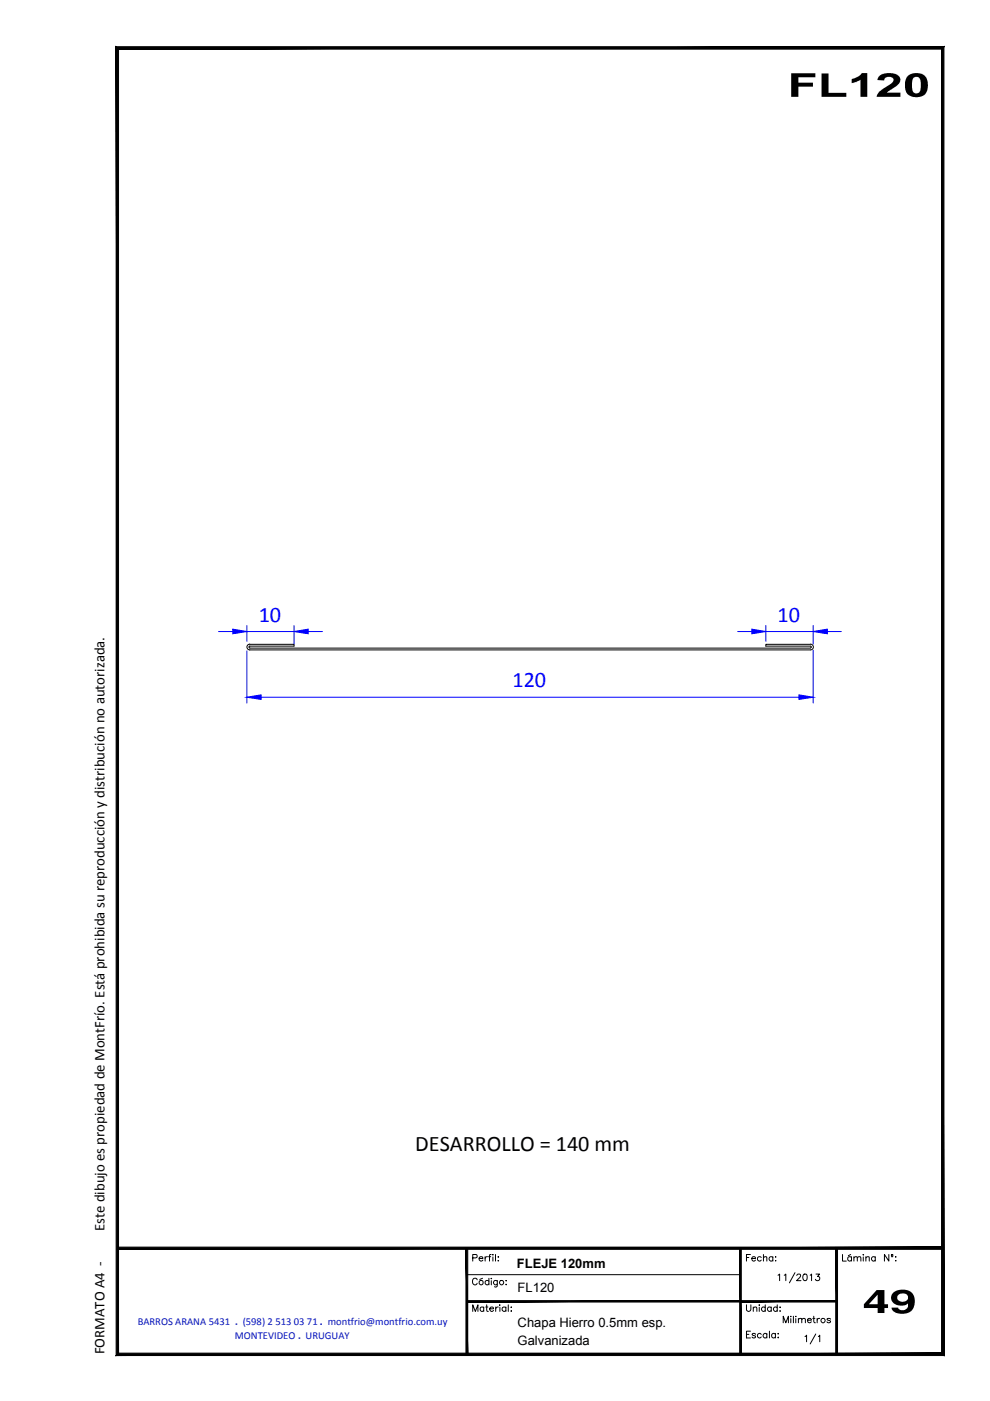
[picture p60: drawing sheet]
<svg xmlns="http://www.w3.org/2000/svg" width="210mm" height="297mm" viewBox="0 0 210 297" stroke-linecap="round" stroke-linejoin="round" font-family="sans-serif">
<defs><g id="words">
<g font-size="4.7" fill="#00f">
<text x="54.8" y="131.8">10</text>
<text x="164.9" y="131.8">10</text>
<text x="108.7" y="145.8">120</text>
</g>
<text font-size="4.7" x="88" y="244.1">DESARROLLO = 140 mm</text>
<g font-size="3.1">
<text x="22.1" y="261" transform="rotate(-90 22.1 261)">Este dibujo es propiedad de MontFrío. Está prohibida su reproducción y distribución no autorizada.</text>
<text x="22.1" y="287.1" transform="rotate(-90 22.1 287.1)">FORMATO A4 -</text>
</g>
<g font-size="2.8">
<text x="109.6" y="268.8">FLEJE 120mm</text>
<text x="109.8" y="273.9">FL120</text>
<text x="109.8" y="281.3">Chapa Hierro 0.5mm esp.</text>
<text x="109.8" y="285.1">Galvanizada</text>
</g>
<g font-size="2.2" fill="#0012ba">
<text x="29.2" y="281">BARROS ARANA 5431 . (598) 2 513 03 71 . montfrio@montfrio.com.uy</text>
<text x="49.8" y="283.8">MONTEVIDEO . URUGUAY</text>
</g>
</g></defs>
<g fill="none" stroke="#000" stroke-width=".21">
<path d="M52.9 136.6h9.4v.4h-9.4l-.1 .2 .2 .2h118.8M53 136.6a.61 .61 0 0 0-.6 .6 .61 .61 0 0 0 .6 .6h118.8M171.8 136.6h-9.4v.4h9.4M171.8 136.6a.61 .61 0 0 1 .7 .6 .61 .61 0 0 1-.7 .6M171.8 137l.2 .2-.2 .2M99 270.3h58M100.2 278v-1.4l.6 1.4 .5-1.4v1.4M100.2 266.7l.9-.1v-.5l-.9-.1v1.4M101.2 271.4a.5 .5 0 0 0-.6-.4 .5 .5 0 0 0-.4 .5v.4a.5 .5 0 0 0 .4 .5 .5 .5 0 0 0 .6-.3M101.6 266.8h.8a.46 .46 0 0 0-.5-.3 .46 .46 0 0 0-.4 .4 .46 .46 0 0 0 .4 .5l.5-.2M102.3 271l-.6 .3M102.6 277.3a.43 .43 0 0 0-.7-.1 .43 .43 0 0 0 0 .7 .43 .43 0 0 0 .7-.1"/>
<path d="M102.6 277.1v.9M102.9 266.4v1M103 277.1h.4M103.2 276.6v1.4h.3M103.4 266.4l-.5 .2v.2M103.6 266.4h.4M103.7 271.7a.45 .45 0 0 0-.7-.1 .45 .45 0 0 0 0 .7 .45 .45 0 0 0 .7-.1M103.7 271v1.4M103.8 277.5h.8a.42 .42 0 0 0-.6-.3 .42 .42 0 0 0-.1 .6l.3 .2 .4-.2M104.1 266h-.3v1.4M104.2 271v.1zM104.2 271.5v.9"/>
<path d="M104.5 266v.1zM104.5 266.5v.9M105.1 266v1.4M105.1 277.1v.9M105.4 271.5v1.3l-.2 .1-.4-.1M105.4 271.7a.45 .45 0 0 0-.6-.1 .45 .45 0 0 0 0 .7 .45 .45 0 0 0 .6-.1M105.6 266.5h.1zM105.6 267.3h.1zM105.6 277.1a.43 .43 0 0 0-.5 .4M105.9 276.7h.1zM106 277.2v.8M107.3 277.3a.45 .45 0 0 0-.7-.1 .45 .45 0 0 0 0 .7 .45 .45 0 0 0 .7-.1"/>
<path d="M107.3 271.5h.1zM107.3 272.3h.1zM107.3 277.1v.9M107.8 276.6v1.4M108.3 277.2h.1zM108.3 278h.1zM158.3 276.6v1.2l.4 .2h.3l.2-.4v-1M158.3 266.6h.5M159.1 266h-.8v1.4M159.4 266.8h.8a.42 .42 0 0 0-.6-.3 .42 .42 0 0 0-.1 .7l.2 .2 .5-.2M159.7 277.4l.3-.3 .4 .1 .1 .8M159.7 277.1v.9"/>
<path d="M161 276.6v.2zM161 277.2v.8M161.4 266.6a.45 .45 0 0 0-.7 0 .45 .45 0 0 0 0 .6 .45 .45 0 0 0 .7 0M161.9 266.7l.3-.3 .3 .1 .1 .9M161.9 266v1.4M162.2 277.3a.45 .45 0 0 0-.6-.1 .45 .45 0 0 0 0 .7 .45 .45 0 0 0 .6-.1M162.2 276.6v1.4M163.5 277.3a.45 .45 0 0 0-.6-.1 .45 .45 0 0 0 0 .7 .45 .45 0 0 0 .6-.1M163.5 277.1v.9M163.9 266.6a.45 .45 0 0 0-.7 0 .45 .45 0 0 0 0 .6 .45 .45 0 0 0 .7 0M163.9 266.4v1M164.4 266.5h.1z"/>
<path d="M164.5 267.3v.1zM164.8 277.3a.45 .45 0 0 0-.7-.1 .45 .45 0 0 0 0 .7 .45 .45 0 0 0 .7-.1M164.8 276.6v1.4M165 270.4l.3-.3v1.4M165.3 277.2h.2zM165.3 278h.2zM166.3 270.4l.3-.3v1.4M167.7 279.1v.1zM167.7 279.6v.9M168.2 279.1v1.4M168.6 269.8l-1.2 2.2M168.7 279.1v.1z"/>
<path d="M168.7 279.6v.9M168.9 270.4l.2-.2 .4-.1 .2 .4-.8 1h.9M169.3 279.8l.3-.3 .4 .1v.9M169.3 279.5v1M170 279.8l.3-.3 .4 .1 .1 .9M170.4 270.2l.4-.1a.77 .77 0 0 1 .3 .8 .77 .77 0 0 1-.5 .6 .89 .89 0 0 1-.2-1.3zM171.2 279.9h.8a.45 .45 0 0 0-.7-.3 .45 .45 0 0 0 .1 .8l.3 .1 .3-.3M171.8 270.4l.3-.3v1.4M172.3 279.5h.5M172.5 279.1v1.1l.4 .3M173 270.1h.8l-.5 .5a.47 .47 0 0 1 .5 .5 .47 .47 0 0 1-.4 .5 .47 .47 0 0 1-.5-.4M173.3 279.5v1"/>
<path d="M173.8 279.5a.43 .43 0 0 0-.5 .4M176.1 279.7l-.3-.2-.4 .1v.2l.6 .2 .1 .2-.3 .3-.5-.3M178.6 266v1.4h.8M180.4 266l-.5 .2M180.5 266.6a.45 .45 0 0 0-.6 0 .45 .45 0 0 0 0 .6 .45 .45 0 0 0 .6 0M180.5 266.4v1M181 266.7l.4-.3 .3 .1 .1 .9M181 266.4v1M181.8 266.7l.3-.3 .3 .1 .1 .9M183 266v.1zM183 266.5v.9M183.6 266.7l.3-.3 .4 .1v.9"/>
<path d="M183.6 266.4v1M185.6 266.6a.45 .45 0 0 0-.7 0 .45 .45 0 0 0 0 .6 .45 .45 0 0 0 .7 0M185.6 266.4v1M188.5 266v1.4l-1-1.4v1.4M189 266.4h.3M189.9 266.5h.1zM189.9 267.3h.1zM158.3 282.9h.5M159.1 282.2h-.8v1.5h.8M160.2 282.9a.4 .4 0 0 0-.4-.2 .4 .4 0 0 0-.3 .2l.6 .4 .1 .2a.4 .4 0 0 1-.4 .2 .4 .4 0 0 1-.3-.2M161.4 282.9a.45 .45 0 0 0-.7 0 .45 .45 0 0 0 0 .6 .45 .45 0 0 0 .7 0M162.6 282.9a.45 .45 0 0 0-.7 0 .45 .45 0 0 0 0 .6 .45 .45 0 0 0 .7 0"/>
<path d="M162.6 282.7v1M163.1 282.2v1.5M164.4 282.9a.45 .45 0 0 0-.7 0 .45 .45 0 0 0 0 .6 .45 .45 0 0 0 .7 0M164.4 282.7v1M164.9 282.8h.1zM164.9 283.6h.1zM166.1 280.5v-1.4l.5 1.4 .6-1.4v1.4M170.7 283.4l.3-.3v1.4M173 282.8l-1.2 2.1M173.5 283.4l.3-.3v1.4"/>
<circle cx="102" cy="271.9" r=".46"/>
<circle cx="106.3" cy="271.9" r=".45"/>
<circle cx="174.5" cy="280" r=".45"/>
<circle cx="189.2" cy="266.2" r=".18"/>
</g>
<g fill="none" stroke="#00f" stroke-width=".21">
<path d="M46.3 133.9h3M52.4 132.6v3.4M52.4 138v11.1M52.4 133.9h9.9M62.3 132.6v4M65.3 133.9h3.1M156.4 133.9h3M162.4 132.6v3.4M162.4 133.9h10M172.4 132.6v4M172.4 137.8v11.3M175.4 133.9h3"/>
<path d="M55.4 147.8h114"/>
</g>
<g fill="#00f" stroke="#00f" stroke-width=".21">
<path d="M52.4 147.8l3-.5v1z"/>
<path d="M169.4 147.3l3 .5-3 .5z"/>
<path d="M172.4 133.9l3-.5v1z"/>
<path d="M159.4 133.4l3 .5-3 .5z"/>
<path d="M62.3 133.9l3-.5v1z"/>
<path d="M49.3 133.4l3.1 .5-3.1 .5z"/>
</g>
<g fill="#000">
<path d="M186.5 16l.5-.3 1.1-.2h1.2l1 .5a1.32 1.32 0 0 1-.3 2.3l-2 1.3h2.9v.9h-5l.1-.4 .6-.8 2.5-1.7a.75 .75 0 0 0 .3-1 .75 .75 0 0 0-1-.3 .81 .81 0 0 0-1 .8l-1.4-.1 .2-.6zM167.8 15.5h5.1v.9h-3.6v1.1h3.1v.9h-3.1v2.1h-1.5zM174.2 15.6h1.5v4.1h3.7v.8h-5.2zM180.6 16.8l1.5-.6 .6-.7h1.2v5h-1.5v-3.6l-1.8 .8z"/>
<path d="M192.4 16.1l1-.5 1.2-.1 1 .2 .6 .5 .5 1 .1 1-.3 1.2-.6 .8-.7 .3-1.1 .1-.9-.2-.9-.5-.4-1v-1.5zM193.7 16.5l-.3 1v1.5a.89 .89 0 0 0 1.1 .8 .89 .89 0 0 0 .7-1.1v-1.6a.93 .93 0 0 0-1.5-.6z"/>
<path d="M185.9 273.5h1.6v3h.8v.8h-.8v1.1h-1.4v-1.1h-2.9v-.8zM186.1 274.5l-1.9 2h1.9z"/>
<path d="M189.3 274.1l1-.5 1.5-.2 .9 .2 .5 .4 .6 .8 .2 .7-.1 1.1-.2 .7-.6 .7-.9 .5h-1.6l-1.2-.5-.4-.5v-.3h1.4a1.11 1.11 0 0 0 1.4 .5 1.11 1.11 0 0 0 .7-1.3h-.1a2.16 2.16 0 0 1-3.5-1.4zM190.4 274.6a.91 .91 0 0 0 0 1 .91 .91 0 0 0 .9 .4 .94 .94 0 0 0 1.2-1 .94 .94 0 0 0-1.4-.7z"/>
</g>
<g fill="#000" stroke="#000" stroke-width=".21">
<path d="M24.6 9.9l.5 .5 175-.5zM25.1 10.4l175-.5-.5 .5zM200.1 9.9l-.5 .5 .5 277zM199.6 10.4l.5 277-.5-.5zM24.6 287.4h175.5l-.5-.5zM24.6 287.4l.5-.5h174.5zM24.6 9.9v277.5l.5-.5zM24.6 9.9l.5 .5v276.5z"/>
<path d="M98.8 264.7l.4 22.4v-22.4zM98.8 264.7l.4 22.4h-.4z"/>
<path d="M99 276.1h58v-.3zM99 275.8h58l-58 .3z"/>
<path d="M156.8 264.7l.4 22.4v-22.4zM156.8 264.7l.4 22.4h-.4z"/>
<path d="M157 276.1h20.4v-.3zM157 275.8h20.4l-20.4 .3z"/>
<path d="M177.2 264.7l.4 22.4v-22.4zM177.2 264.7l.4 22.4h-.4z"/>
<path d="M24.9 264.9h175v-.5zM24.9 264.4h175l-175 .5z"/>
</g>
<use href="#words"/>
</svg>
